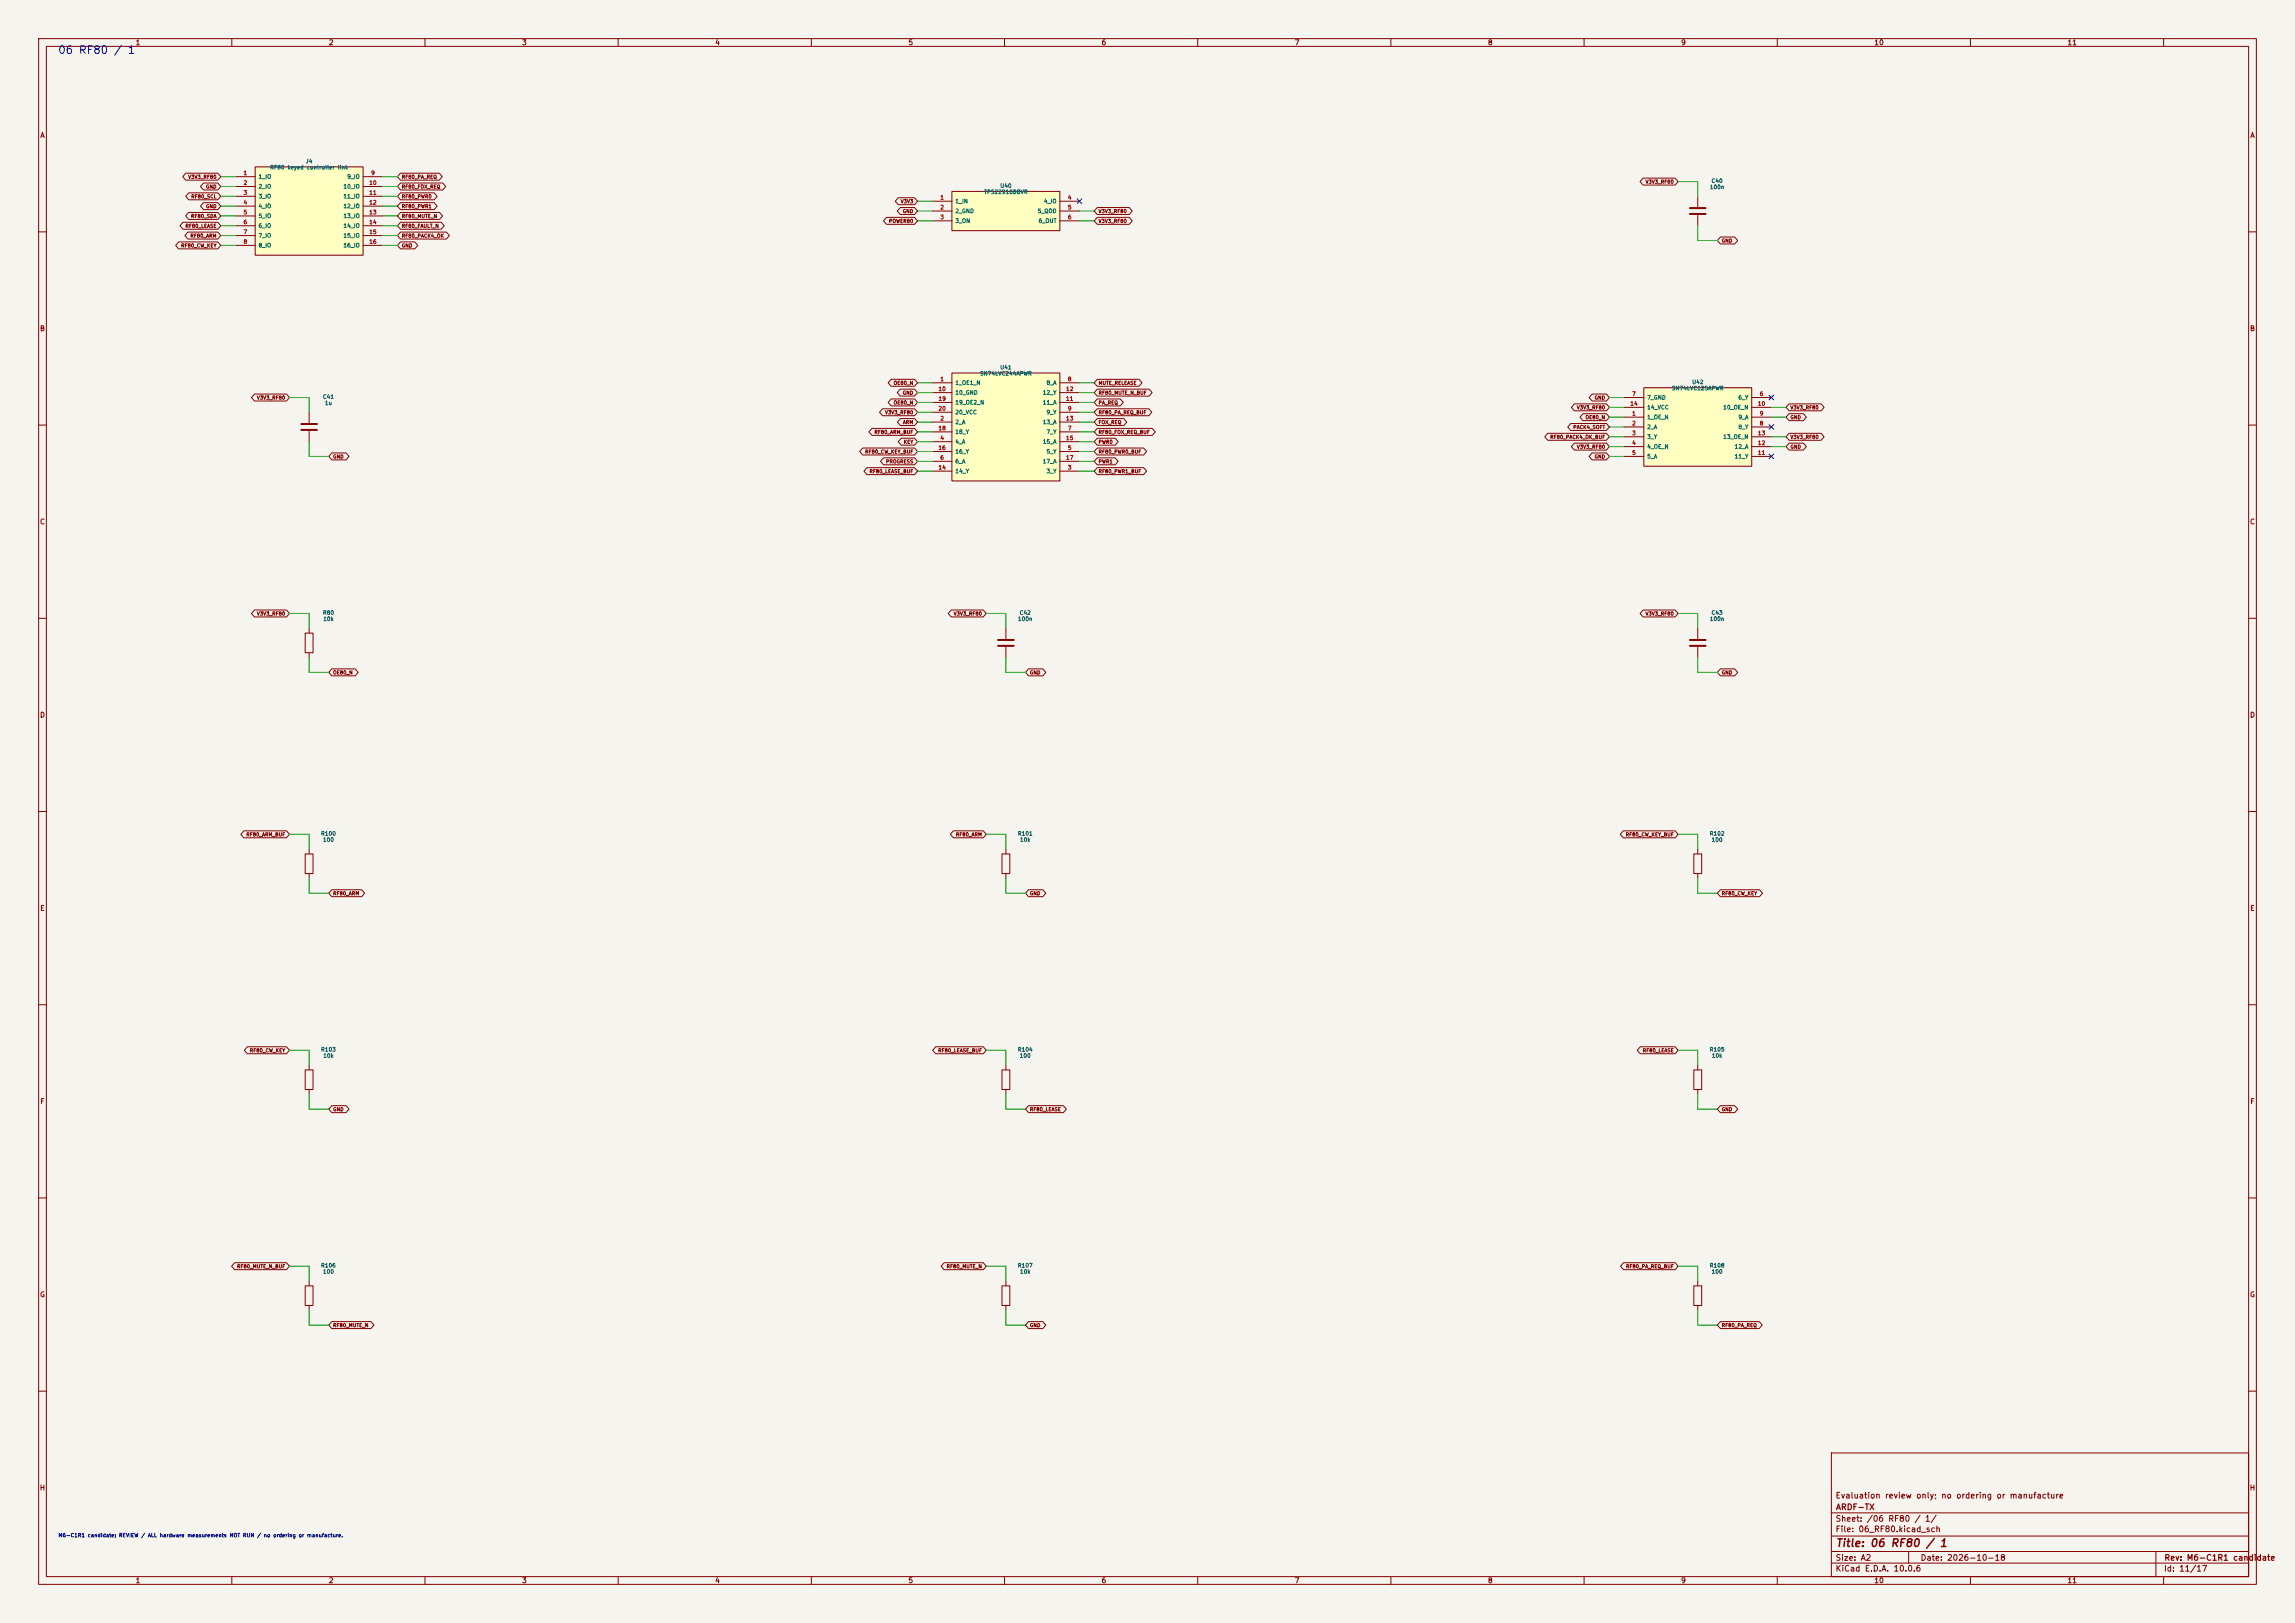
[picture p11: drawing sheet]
<svg xmlns="http://www.w3.org/2000/svg" width="594mm" height="420mm" viewBox="0 0 594 420" stroke-linecap="round" stroke-linejoin="round" font-family="sans-serif">
<defs><g id="words">
<text font-size="2" fill="#0000c2" x="14.9" y="14.4">06 RF80 / 1</text>
<text font-size="2" fill="#840000" x="475" y="400.8">Title: 06 RF80 / 1</text>
<g font-size="1.5" fill="#840000">
<text x="475" y="388.1">Evaluation review only; no ordering or manufacture</text>
<text x="475" y="394.1">Sheet: /06 RF80 / 1/</text>
<text x="475.1" y="391.1">ARDF-TX</text>
<text x="475" y="396.8">File: 06_RF80.kicad_sch</text>
<text x="475" y="407">KiCad E.D.A. 10.0.6</text>
<text x="475" y="404.2">Size: A2</text>
<text x="497" y="404.2">Date: 2026-10-18</text>
<text x="560" y="407">Id: 11/17</text>
<text x="560.1" y="404.2">Rev: M6-C1R1 candidate</text>
</g>
<g font-size="1.3" fill="#840000">
<text x="35" y="12">1</text>
<text x="85" y="12">2</text>
<text x="135" y="12">3</text>
<text x="185" y="12">4</text>
<text x="235" y="12">5</text>
<text x="285" y="12">6</text>
<text x="335" y="12">7</text>
<text x="385" y="12">8</text>
<text x="435" y="12">9</text>
<text x="485" y="12">10</text>
<text x="535" y="12">11</text>
<text x="10.3" y="36">A</text>
<text x="582.3" y="36">A</text>
<text x="10.2" y="86">B</text>
<text x="582.2" y="86">B</text>
<text x="10.2" y="136">C</text>
<text x="582.2" y="136">C</text>
<text x="10.2" y="186">D</text>
<text x="582.2" y="186">D</text>
<text x="10.3" y="236">E</text>
<text x="582.3" y="236">E</text>
<text x="10.3" y="286">F</text>
<text x="582.3" y="286">F</text>
<text x="10.2" y="336">G</text>
<text x="582.2" y="336">G</text>
<text x="10.2" y="386">H</text>
<text x="582.2" y="386">H</text>
<text x="35" y="410">1</text>
<text x="85" y="410">2</text>
<text x="135" y="410">3</text>
<text x="185" y="410">4</text>
<text x="235" y="410">5</text>
<text x="285" y="410">6</text>
<text x="335" y="410">7</text>
<text x="385" y="410">8</text>
<text x="435" y="410">9</text>
<text x="485" y="410">10</text>
<text x="535" y="410">11</text>
</g>
<g font-size="1" fill="#a90000">
<text x="62.9" y="45.5">1</text>
<text x="95.9" y="45.5">9</text>
<text x="62.9" y="48.1">2</text>
<text x="62.9" y="50.6">3</text>
<text x="62.9" y="53.2">4</text>
<text x="95.5" y="48.1">10</text>
<text x="95.5" y="50.6">11</text>
<text x="95.5" y="53.2">12</text>
<text x="243.3" y="51.9">1</text>
<text x="276.3" y="51.9">4</text>
<text x="62.9" y="55.7">5</text>
<text x="62.9" y="58.2">6</text>
<text x="95.5" y="55.7">13</text>
<text x="95.5" y="58.2">14</text>
<text x="243.3" y="54.4">2</text>
<text x="243.3" y="57">3</text>
<text x="276.3" y="54.4">5</text>
<text x="276.3" y="57">6</text>
<text x="62.9" y="60.8">7</text>
<text x="62.9" y="63.3">8</text>
<text x="95.5" y="60.8">15</text>
<text x="95.5" y="63.3">16</text>
<text x="242.8" y="101.4">10</text>
<text x="243.3" y="98.9">1</text>
<text x="275.8" y="101.4">12</text>
<text x="276.3" y="98.9">8</text>
<text x="242.8" y="104">19</text>
<text x="242.8" y="106.5">20</text>
<text x="275.8" y="104">11</text>
<text x="276.3" y="106.5">9</text>
<text x="421.8" y="105.2">14</text>
<text x="422.3" y="107.8">1</text>
<text x="422.3" y="102.7">7</text>
<text x="454.9" y="105.2">10</text>
<text x="455.3" y="102.7">6</text>
<text x="455.3" y="107.8">9</text>
<text x="242.8" y="111.6">18</text>
<text x="243.3" y="109">2</text>
<text x="275.8" y="109">13</text>
<text x="276.3" y="111.6">7</text>
<text x="422.3" y="110.3">2</text>
<text x="422.3" y="112.8">3</text>
<text x="454.9" y="112.8">13</text>
<text x="455.3" y="110.3">8</text>
<text x="242.8" y="116.7">16</text>
<text x="243.3" y="114.1">4</text>
<text x="243.3" y="119.2">6</text>
<text x="275.8" y="114.1">15</text>
<text x="275.8" y="119.2">17</text>
<text x="276.3" y="116.7">5</text>
<text x="422.3" y="115.4">4</text>
<text x="422.3" y="117.9">5</text>
<text x="454.9" y="117.9">11</text>
<text x="454.9" y="115.4">12</text>
<text x="242.8" y="121.7">14</text>
<text x="276.3" y="121.7">3</text>
</g>
<g font-size="1" fill="#006464">
<text x="66.8" y="46.5">1_IO</text>
<text x="69.8" y="44.1">RF80 keyed controller link</text>
<text x="79.1" y="42.5">J4</text>
<text x="89.7" y="46.5">9_IO</text>
<text x="442.9" y="47.6">C40</text>
<text x="66.8" y="49">2_IO</text>
<text x="66.8" y="51.6">3_IO</text>
<text x="88.8" y="49">10_IO</text>
<text x="88.8" y="51.6">11_IO</text>
<text x="247.1" y="52.8">1_IN</text>
<text x="254.6" y="50.4">TPS22918DBVR</text>
<text x="258.8" y="48.8">U40</text>
<text x="270.1" y="52.8">4_IO</text>
<text x="442.4" y="49.2">100n</text>
<text x="66.8" y="54.1">4_IO</text>
<text x="66.8" y="56.6">5_IO</text>
<text x="66.8" y="59.2">6_IO</text>
<text x="88.8" y="54.1">12_IO</text>
<text x="88.8" y="56.6">13_IO</text>
<text x="88.8" y="59.2">14_IO</text>
<text x="247.1" y="55.4">2_GND</text>
<text x="247.1" y="57.9">3_ON</text>
<text x="268.5" y="55.4">5_QOD</text>
<text x="268.7" y="57.9">6_OUT</text>
<text x="66.8" y="61.7">7_IO</text>
<text x="66.8" y="64.3">8_IO</text>
<text x="88.8" y="61.7">15_IO</text>
<text x="88.8" y="64.3">16_IO</text>
<text x="258.8" y="95.8">U41</text>
<text x="247.1" y="99.8">1_OE1_N</text>
<text x="253.5" y="97.4">SN74LVC244APWR</text>
<text x="270.7" y="99.8">8_A</text>
<text x="432.6" y="101.2">SN74LVC125APWR</text>
<text x="437.8" y="99.6">U42</text>
<text x="83.5" y="103.4">C41</text>
<text x="84" y="105">1u</text>
<text x="247.1" y="102.4">10_GND</text>
<text x="247.1" y="104.9">19_OE2_N</text>
<text x="247.1" y="107.4">20_VCC</text>
<text x="269.8" y="104.9">11_A</text>
<text x="269.8" y="102.4">12_Y</text>
<text x="270.7" y="107.4">9_Y</text>
<text x="426.2" y="103.6">7_GND</text>
<text x="426.2" y="106.2">14_VCC</text>
<text x="445.9" y="106.2">10_OE_N</text>
<text x="449.8" y="103.6">6_Y</text>
<text x="247.1" y="110">2_A</text>
<text x="247.1" y="112.5">18_Y</text>
<text x="269.8" y="110">13_A</text>
<text x="270.7" y="112.5">7_Y</text>
<text x="426.2" y="108.7">1_OE_N</text>
<text x="426.2" y="111.3">2_A</text>
<text x="426.2" y="113.8">3_Y</text>
<text x="445.9" y="113.8">13_OE_N</text>
<text x="449.8" y="111.3">8_Y</text>
<text x="449.8" y="108.7">9_A</text>
<text x="247.1" y="115.1">4_A</text>
<text x="247.1" y="117.6">16_Y</text>
<text x="269.8" y="115.1">15_A</text>
<text x="270.7" y="117.6">5_Y</text>
<text x="426.2" y="116.3">4_OE_N</text>
<text x="426.2" y="118.9">5_A</text>
<text x="448.8" y="118.9">11_Y</text>
<text x="448.8" y="116.3">12_A</text>
<text x="247.1" y="120.1">6_A</text>
<text x="247.1" y="122.7">14_Y</text>
<text x="269.8" y="120.1">17_A</text>
<text x="270.7" y="122.7">3_Y</text>
<text x="83.5" y="159.3">R80</text>
<text x="83.6" y="160.9">10k</text>
<text x="263.4" y="160.9">100n</text>
<text x="263.8" y="159.3">C42</text>
<text x="442.4" y="160.9">100n</text>
<text x="442.9" y="159.3">C43</text>
<text x="83" y="216.5">R100</text>
<text x="83.5" y="218.1">100</text>
<text x="263.3" y="216.5">R101</text>
<text x="263.9" y="218.1">10k</text>
<text x="442.4" y="216.5">R102</text>
<text x="442.9" y="218.1">100</text>
<text x="83" y="272.3">R103</text>
<text x="83.6" y="273.9">10k</text>
<text x="263.3" y="272.3">R104</text>
<text x="263.8" y="273.9">100</text>
<text x="442.4" y="272.3">R105</text>
<text x="443" y="273.9">10k</text>
<text x="83" y="328.2">R106</text>
<text x="83.5" y="329.8">100</text>
<text x="263.3" y="328.2">R107</text>
<text x="263.9" y="329.8">10k</text>
<text x="442.4" y="328.2">R108</text>
<text x="442.9" y="329.8">100</text>
</g>
<text font-size="1" fill="#0000c2" x="15" y="398">M6-C1R1 candidate: REVIEW / ALL hardware measurements NOT RUN / no ordering or manufacture.</text>
<g font-size=".9" fill="#840000">
<text x="48.6" y="46.5">V3V3_RF80</text>
<text x="103.9" y="46.5">RF80_PA_REQ</text>
<text x="425.8" y="47.7">V3V3_RF80</text>
<text x="49.4" y="51.5">RF80_SCL</text>
<text x="53.2" y="49">GND</text>
<text x="103.9" y="51.5">RF80_PWR0</text>
<text x="103.9" y="49">RF80_FOX_REQ</text>
<text x="233" y="52.8">V3V3</text>
<text x="47.9" y="59.2">RF80_LEASE</text>
<text x="49.3" y="56.6">RF80_SDA</text>
<text x="53.2" y="54.1">GND</text>
<text x="103.9" y="59.2">RF80_FAULT_N</text>
<text x="103.9" y="56.6">RF80_MUTE_N</text>
<text x="103.9" y="54.1">RF80_PWR1</text>
<text x="230" y="57.9">POWER80</text>
<text x="233.5" y="55.4">GND</text>
<text x="284.2" y="55.4">V3V3_RF80</text>
<text x="284.2" y="57.9">V3V3_RF80</text>
<text x="46.8" y="64.2">RF80_CW_KEY</text>
<text x="49.2" y="61.7">RF80_ARM</text>
<text x="103.9" y="64.2">GND</text>
<text x="103.9" y="61.7">RF80_PACK4_OK</text>
<text x="445.5" y="63">GND</text>
<text x="231.2" y="99.8">OE80_N</text>
<text x="284.2" y="99.8">MUTE_RELEASE</text>
<text x="66.4" y="103.6">V3V3_RF80</text>
<text x="229" y="107.4">V3V3_RF80</text>
<text x="231.2" y="104.9">OE80_N</text>
<text x="233.5" y="102.3">GND</text>
<text x="284.2" y="107.4">RF80_PA_REQ_BUF</text>
<text x="284.2" y="102.3">RF80_MUTE_N_BUF</text>
<text x="284.2" y="104.9">PA_REQ</text>
<text x="408" y="106.2">V3V3_RF80</text>
<text x="412.6" y="103.6">GND</text>
<text x="463.3" y="106.2">V3V3_RF80</text>
<text x="226.2" y="112.5">RF80_ARM_BUF</text>
<text x="233.6" y="110">ARM</text>
<text x="284.2" y="112.5">RF80_FOX_REQ_BUF</text>
<text x="284.2" y="110">FOX_REQ</text>
<text x="401.1" y="113.8">RF80_PACK4_OK_BUF</text>
<text x="407.1" y="111.2">PACK4_SOFT</text>
<text x="410.3" y="108.7">OE80_N</text>
<text x="463.3" y="108.7">GND</text>
<text x="463.3" y="113.8">V3V3_RF80</text>
<text x="86.1" y="118.9">GND</text>
<text x="223.8" y="117.6">RF80_CW_KEY_BUF</text>
<text x="233.8" y="115">KEY</text>
<text x="284.2" y="117.6">RF80_PWR0_BUF</text>
<text x="284.2" y="115">PWR0</text>
<text x="408" y="116.3">V3V3_RF80</text>
<text x="412.6" y="118.9">GND</text>
<text x="463.3" y="116.3">GND</text>
<text x="224.9" y="122.7">RF80_LEASE_BUF</text>
<text x="229.2" y="120.1">PROGRESS</text>
<text x="284.2" y="122.7">RF80_PWR1_BUF</text>
<text x="284.2" y="120.1">PWR1</text>
<text x="66.4" y="159.5">V3V3_RF80</text>
<text x="246.7" y="159.5">V3V3_RF80</text>
<text x="425.8" y="159.5">V3V3_RF80</text>
<text x="86.1" y="174.7">OE80_N</text>
<text x="266.5" y="174.7">GND</text>
<text x="445.5" y="174.7">GND</text>
<text x="63.7" y="216.6">RF80_ARM_BUF</text>
<text x="247.3" y="216.6">RF80_ARM</text>
<text x="420.7" y="216.6">RF80_CW_KEY_BUF</text>
<text x="86.1" y="231.9">RF80_ARM</text>
<text x="266.5" y="231.9">GND</text>
<text x="445.5" y="231.9">RF80_CW_KEY</text>
<text x="64.6" y="272.5">RF80_CW_KEY</text>
<text x="242.7" y="272.5">RF80_LEASE_BUF</text>
<text x="425.1" y="272.5">RF80_LEASE</text>
<text x="86.1" y="287.8">GND</text>
<text x="266.5" y="287.8">RF80_LEASE</text>
<text x="445.5" y="287.8">GND</text>
<text x="61.3" y="328.4">RF80_MUTE_N_BUF</text>
<text x="244.9" y="328.4">RF80_MUTE_N</text>
<text x="420.8" y="328.4">RF80_PA_REQ_BUF</text>
<text x="86.1" y="343.6">RF80_MUTE_N</text>
<text x="266.5" y="343.6">GND</text>
<text x="445.5" y="343.6">RF80_PA_REQ</text>
</g>
</g></defs>
<path d="M0 0h594v420h-594z" fill="#f5f4ef" stroke="#f5f4ef" stroke-width=".26"/>
<g fill="none" stroke="#840000" stroke-width=".26">
<path d="M10 10h574v400h-574zM12 12h570v396h-570zM60 10v2M110 10v2M160 10v2M210 10v2M260 10v2M310 10v2M360 10v2M410 10v2M460 10v2M510 10v2"/>
<path d="M560 10v2M10 60h2M582 60h2M10 110h2M582 110h2M10 160h2M582 160h2M10 210h2M582 210h2M10 260h2M582 260h2M10 310h2"/>
<path d="M582 310h2M438.4 332.7h2v5.1h-2zM439.4 331.5v1.2M439.4 337.8v1.3M10 360h2M474 376h108v32h-108zM582 360h2M474 397.5h108M474 391.5h108M60 408v2M110 408v2M160 408v2"/>
<path d="M210 408v2M260 408v2M310 408v2M360 408v2M410 408v2M460 408v2M474 404.5h108M474 401.5h108M494 401.5v3M510 408v2M558 401.5v6.5M560 408v2"/>
</g>
<path d="M246.4 96.5h27.9v28h-27.9z" fill="#ffffc2"/>
<g fill="none" stroke="#840000" stroke-width=".26">
<path d="M241.3 99.1h5.1M246.4 96.5h27.9v28h-27.9zM274.3 99.1h5.1M241.3 109.2h5.1M241.3 114.3h5.1M241.3 116.8h5.1M241.3 119.4h5.1M241.3 111.8h5.1M241.3 106.7h5.1M241.3 101.6h5.1M241.3 104.1h5.1M274.3 109.2h5.1"/>
<path d="M274.3 114.3h5.1M274.3 116.8h5.1M274.3 119.4h5.1M274.3 111.8h5.1M274.3 106.7h5.1M274.3 101.6h5.1M274.3 104.1h5.1M241.3 121.9h5.1M274.3 121.9h5.1"/>
</g>
<path d="M246.4 49.5h27.9v10.2h-27.9z" fill="#ffffc2"/>
<path d="M241.3 52.1h5.1M241.3 54.6h5.1M241.3 57.2h5.1M246.4 49.5h27.9v10.2h-27.9zM274.3 52.1h5.1M274.3 54.6h5.1M274.3 57.2h5.1M439.4 50.8v2.8M439.4 55.6v2.8" fill="none" stroke="#840000" stroke-width=".26"/>
<path d="M437.4 53.8h4.1M437.4 55.4h4.1" fill="none" stroke="#840000" stroke-width=".51"/>
<path d="M425.4 100.3h28v20.4h-28z" fill="#ffffc2"/>
<g fill="none" stroke="#840000" stroke-width=".26">
<path d="M80 106.7v2.8M80 111.5v2.8M420.4 108h5M420.4 110.5h5M420.4 113h5M420.4 115.6h5M420.4 118.1h5M420.4 102.9h5M420.4 105.4h5M425.4 100.3h28v20.4h-28zM453.4 108h5.1M453.4 110.5h5.1"/>
<path d="M453.4 113h5.1M453.4 115.6h5.1M453.4 118.1h5.1M453.4 102.9h5.1M453.4 105.4h5.1M79 163.8h2v5.1h-2zM80 162.6v1.2M80 168.9v1.3M80 219.7v1.3M79 221h2v5.1h-2zM80 226.1v1.2M79 276.9h2v5h-2z"/>
<path d="M80 275.6v1.3M80 281.9v1.3"/>
</g>
<path d="M78 109.7h4M78 111.3h4" fill="none" stroke="#840000" stroke-width=".51"/>
<path d="M66 43.2h28v22.8h-28z" fill="#ffffc2"/>
<g fill="none" stroke="#840000" stroke-width=".26">
<path d="M47.4 57.5h9l.7 .9-.7 .9h-9l-.8-.9zM48.1 44.8h8.3l.7 .9-.7 .9h-8.3l-.8-.9zM48.8 55h7.6l.7 .9-.7 .9h-7.6l-.8-.9zM48.9 49.9h7.5l.7 .9-.7 .9h-7.5l-.8-.9zM52.7 47.4h3.7l.7 .9-.7 .9h-3.7l-.8-.9zM52.7 52.4h3.7l.7 .9-.7 .9h-3.7l-.8-.9zM61 45.7h5M61 48.3h5M61 50.8h5M61 53.3h5M61 55.9h5M61 58.4h5"/>
<path d="M66 43.2h28v22.8h-28zM94 45.7h5.1M94 48.3h5.1M94 50.8h5.1M94 53.3h5.1M94 55.9h5.1M94 58.4h5.1M103.7 44.8h10l.8 .9-.8 .9h-10l-.8-.9zM103.7 49.9h8.7l.7 .9-.7 .9h-8.7l-.8-.9zM103.7 57.5h10.5l.8 .9-.8 .9h-10.5l-.8-.9zM103.7 55h10.1l.8 .9-.8 .9h-10.1l-.8-.9zM103.7 47.4h10.9l.8 .9-.8 .9h-10.9l-.8-.9z"/>
<path d="M103.7 52.4h8.7l.7 .9-.7 .9h-8.7l-.8-.9zM229.5 56.2h7.2l.8 1-.8 .9h-7.2l-.8-.9zM232.5 51.2h4.2l.8 .9-.8 .9h-4.2l-.8-.9zM233 53.7h3.7l.8 .9-.8 .9h-3.7l-.8-.9zM284 53.7h8.3l.8 .9-.8 .9h-8.3l-.8-.9zM284 56.2h8.3l.8 1-.8 .9h-8.3l-.8-.9zM425.3 46.1h8.3l.7 .9-.7 .9h-8.3l-.8-.9zM46.2 62.6h10.2l.7 .9-.7 .9h-10.2l-.7-.9zM48.6 60.1h7.8l.7 .9-.7 .9h-7.8l-.7-.9zM61 61h5M61 63.5h5M94 61h5.1"/>
<path d="M94 63.5h5.1M103.7 62.6h3.6l.8 .9-.8 .9h-3.6l-.8-.9zM103.7 60.1h11.8l.8 .9-.8 .9h-11.8l-.8-.9zM445.3 61.3h3.7l.8 .9-.8 .9h-3.7l-.8-.9zM230.7 98.2h6l.8 .9-.8 .9h-6l-.8-.9zM284 98.2h10.8l.8 .9-.8 .9h-10.8l-.8-.9zM65.9 102h8.2l.8 .9-.8 .9h-8.2l-.8-.9zM85.9 117.2h3.7l.8 .9-.8 .9h-3.7l-.8-.9zM223.3 115.9h13.4l.8 .9-.8 .9h-13.4l-.8-.9zM225.7 110.9h11l.8 .9-.8 .9h-11l-.8-.9zM228.4 105.8h8.3l.8 .9-.8 .9h-8.3l-.8-.9zM228.7 118.5h8l.8 .9-.8 .9h-8l-.8-.9z"/>
<path d="M230.7 103.2h6l.8 .9-.8 .9h-6l-.8-.9zM233 100.7h3.7l.8 .9-.8 .9h-3.7l-.8-.9zM233.1 108.3h3.6l.8 .9-.8 .9h-3.6l-.8-.9zM233.3 113.4h3.4l.8 .9-.8 .9h-3.4l-.8-.9zM284 115.9h12l.8 .9-.8 .9h-12l-.8-.9zM284 110.9h14.2l.8 .9-.8 .9h-14.2l-.8-.9zM284 108.3h6.9l.7 .9-.7 .9h-6.9l-.8-.9zM284 105.8h13.3l.8 .9-.8 .9h-13.3l-.8-.9zM284 100.7h13.4l.8 .9-.8 .9h-13.4l-.8-.9zM284 103.2h6l.7 .9-.7 .9h-6l-.8-.9zM284 118.5h4.6l.8 .9-.8 .9h-4.6l-.8-.9zM284 113.4h4.6l.8 .9-.8 .9h-4.6l-.8-.9z"/>
<path d="M400.6 112.1h15.2l.8 .9-.8 .9h-15.2l-.8-.9zM406.6 109.6h9.2l.8 .9-.8 .9h-9.2l-.8-.9zM407.5 114.7h8.3l.8 .9-.8 .9h-8.3l-.8-.9zM407.5 104.5h8.3l.8 .9-.8 .9h-8.3l-.8-.9zM409.7 107h6.1l.8 1-.8 .9h-6.1l-.8-.9zM412.1 102h3.7l.8 .9-.8 .9h-3.7l-.8-.9zM412.1 117.2h3.7l.8 .9-.8 .9h-3.7l-.8-.9zM463.1 107h3.7l.7 1-.7 .9h-3.7l-.8-.9zM463.1 104.5h8.2l.8 .9-.8 .9h-8.2l-.8-.9zM463.1 112.1h8.2l.8 .9-.8 .9h-8.2l-.8-.9zM463.1 114.7h3.7l.7 .9-.7 .9h-3.7l-.8-.9zM224.4 121h12.3l.8 .9-.8 .9h-12.3l-.8-.9z"/>
<path d="M284 121h12l.8 .9-.8 .9h-12l-.8-.9zM65.9 157.8h8.2l.8 1-.8 .9h-8.2l-.8-.9zM246.2 157.8h8.3l.8 1-.8 .9h-8.3l-.8-.9zM425.3 157.8h8.3l.7 1-.7 .9h-8.3l-.8-.9zM85.9 173.1h6l.8 .9-.8 .9h-6l-.8-.9zM260.3 162.6v2.8M260.3 167.4v2.8M266.2 173.1h3.7l.8 .9-.8 .9h-3.7l-.8-.9zM439.4 162.6v2.8M439.4 167.4v2.8M445.3 173.1h3.7l.8 .9-.8 .9h-3.7l-.8-.9zM63.1 215h11l.8 .9-.8 .9h-11l-.8-.9z"/>
<path d="M246.8 215h7.7l.8 .9-.8 .9h-7.7l-.8-.9zM260.3 219.7v1.3M420.1 215h13.5l.7 .9-.7 .9h-13.5l-.8-.9zM439.4 219.7v1.3M85.9 230.2h7.7l.8 .9-.8 .9h-7.7l-.8-.9zM259.3 221h2.1v5.1h-2.1zM260.3 226.1v1.2M266.2 230.2h3.7l.8 .9-.8 .9h-3.7l-.8-.9zM438.4 221h2v5.1h-2zM439.4 226.1v1.2M445.3 230.2h10.1l.8 .9-.8 .9h-10.1l-.8-.9zM64 270.9h10.1l.8 .9-.8 .9h-10.1l-.8-.9z"/>
<path d="M242.2 270.9h12.3l.8 .9-.8 .9h-12.3l-.8-.9zM259.3 276.9h2.1v5h-2.1zM260.3 275.6v1.3M424.6 270.9h9l.7 .9-.7 .9h-9l-.8-.9zM438.4 276.9h2v5h-2zM439.4 275.6v1.3M85.9 286.1h3.7l.8 .9-.8 .9h-3.7l-.8-.9zM260.3 281.9v1.3M266.2 286.1h9l.8 .9-.8 .9h-9l-.8-.9zM439.4 281.9v1.3M445.3 286.1h3.7l.8 .9-.8 .9h-3.7l-.8-.9zM60.7 326.8h13.4l.8 .9-.8 .9h-13.4l-.8-.9z"/>
<path d="M79 332.7h2v5.1h-2zM80 331.5v1.2M80 337.8v1.3M244.4 326.8h10.1l.8 .9-.8 .9h-10.1l-.8-.9zM259.3 332.7h2.1v5.1h-2.1zM260.3 331.5v1.2M260.3 337.8v1.3M420.2 326.8h13.4l.7 .9-.7 .9h-13.4l-.8-.9zM85.9 342h10.1l.8 .9-.8 .9h-10.1l-.8-.9zM266.2 342h3.7l.8 .9-.8 .9h-3.7l-.8-.9zM445.3 342h10l.8 .9-.8 .9h-10l-.8-.9z"/>
</g>
<path d="M258.3 165.6h4.1M258.3 167.1h4.1M437.4 165.6h4.1M437.4 167.1h4.1" fill="none" stroke="#840000" stroke-width=".51"/>
<g fill="none" stroke="#009600" stroke-width=".26">
<path d="M57.1 45.7h3.9M57.1 53.3h3.9M57.1 55.9h3.9M57.1 50.8h3.9M57.1 48.3h3.9M57.1 58.4h3.9M99.1 45.7h3.8M99.1 53.3h3.8M99.1 55.9h3.8M99.1 50.8h3.8M99.1 48.3h3.8M99.1 58.4h3.8"/>
<path d="M237.5 57.2h3.8M237.5 52.1h3.8M237.5 54.6h3.8M279.4 57.2h3.8M279.4 54.6h3.8M434.3 47h5.1v3.8M439.4 58.4v3.8h5.1M57.1 61h3.9M57.1 63.5h3.9M99.1 61h3.8M99.1 63.5h3.8M237.5 99.1h3.8"/>
<path d="M279.4 99.1h3.8M74.9 102.9h5.1v3.8M80 114.3v3.8h5.1M237.5 109.2h3.8M237.5 104.1h3.8M237.5 106.7h3.8M237.5 111.8h3.8M237.5 114.3h3.8M237.5 116.8h3.8M237.5 119.4h3.8M237.5 101.6h3.8M279.4 109.2h3.8"/>
<path d="M279.4 104.1h3.8M279.4 106.7h3.8M279.4 111.8h3.8M279.4 114.3h3.8M279.4 116.8h3.8M279.4 119.4h3.8M279.4 101.6h3.8M416.6 110.5h3.8M416.6 113h3.8M416.6 118.1h3.8M416.6 115.6h3.8M416.6 102.9h3.8"/>
<path d="M416.6 108h3.8M416.6 105.4h3.8M458.5 113h3.8M458.5 115.6h3.8M458.5 108h3.8M458.5 105.4h3.8M237.5 121.9h3.8M279.4 121.9h3.8M74.9 158.8h5.1v3.8M255.3 158.8h5v3.8M434.3 158.8h5.1v3.8M80 170.2v3.8h5.1"/>
<path d="M260.3 170.2v3.8h5.1M439.4 170.2v3.8h5.1M74.9 215.9h5.1v3.8M255.3 215.9h5v3.8M434.3 215.9h5.1v3.8M80 227.3v3.8h5.1M260.3 227.3v3.8h5.1M439.4 227.3v3.8h5.1M74.9 271.8h5.1v3.8M255.3 271.8h5v3.8M434.3 271.8h5.1v3.8M80 283.2v3.8h5.1"/>
<path d="M260.3 283.2v3.8h5.1M439.4 283.2v3.8h5.1M74.9 327.7h5.1v3.8M80 339.1v3.8h5.1M255.3 327.7h5v3.8M260.3 339.1v3.8h5.1M434.3 327.7h5.1v3.8M439.4 339.1v3.8h5.1"/>
</g>
<path d="M278.8 51.5l1.2 1.2M280 51.5l-1.2 1.2M457.9 109.9l1.2 1.2M457.9 117.5l1.2 1.2M457.9 102.3l1.2 1.2M459.1 109.9l-1.2 1.2M459.1 117.5l-1.2 1.2M459.1 102.3l-1.2 1.2" fill="none" stroke="#000084" stroke-width=".26"/>
<use href="#words"/>
</svg>
